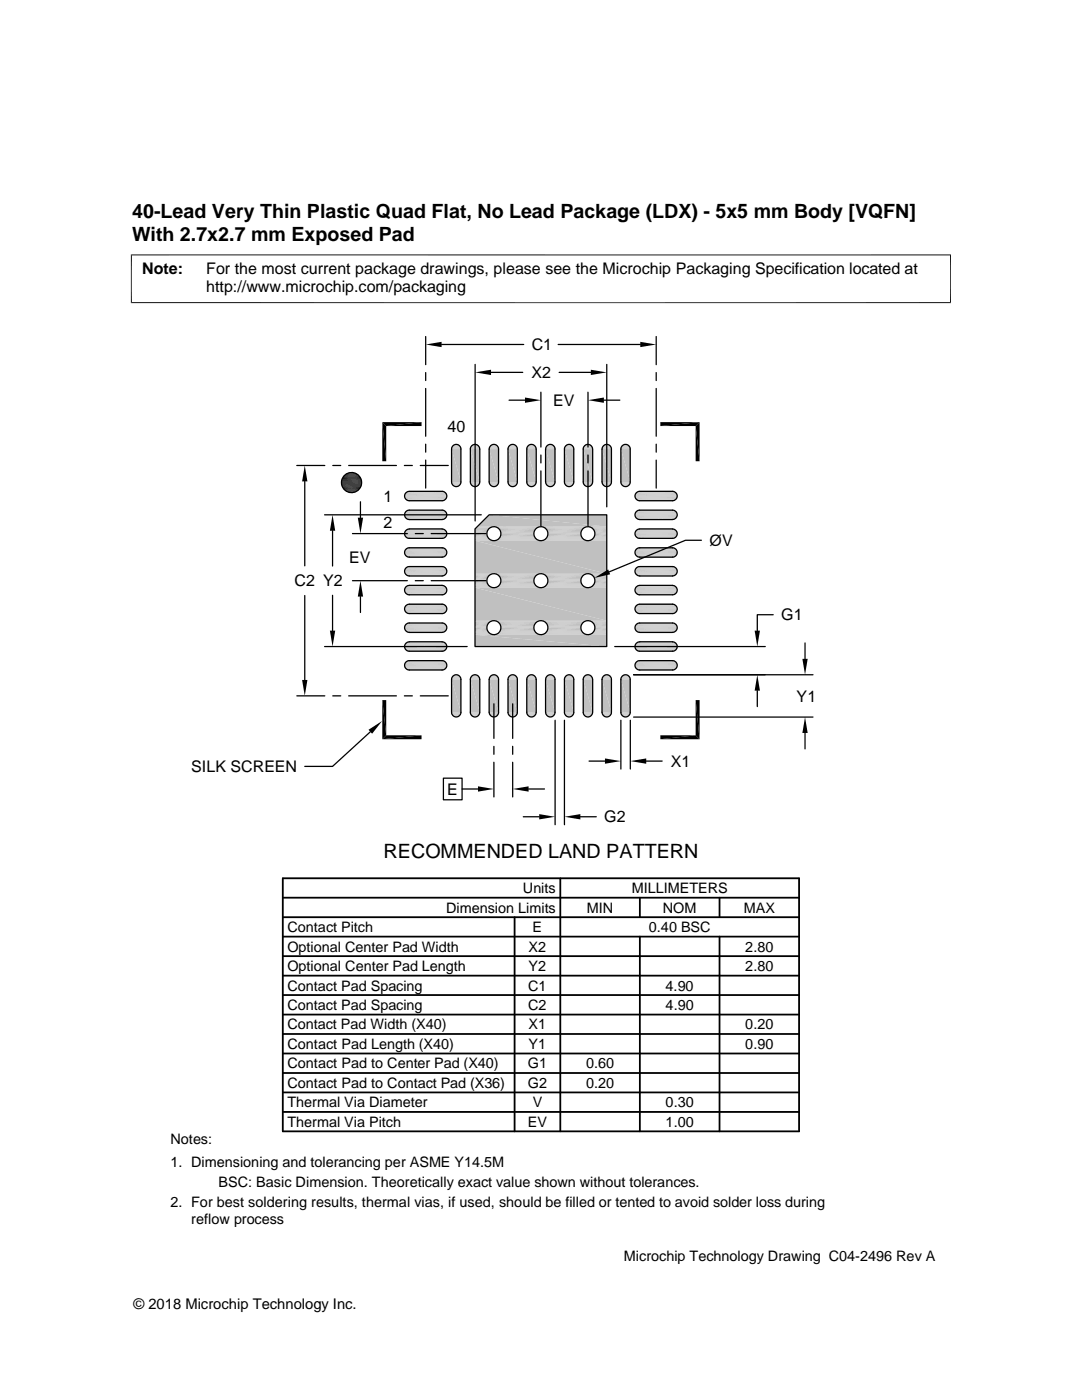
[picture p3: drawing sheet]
<svg xmlns="http://www.w3.org/2000/svg" width="216mm" height="279mm" viewBox="0 0 216 279" stroke-linecap="round" stroke-linejoin="round" font-family="sans-serif">
<defs><g id="words">
<g font-size="3.9">
<text x="26.4" y="43.5">40-Lead Very Thin Plastic Quad Flat, No Lead Package (LDX) - 5x5 mm Body [VQFN]</text>
<text x="26.4" y="48">With 2.7x2.7 mm Exposed Pad</text>
<text x="76.5" y="171.1">RECOMMENDED LAND PATTERN</text>
</g>
<g font-size="3.2">
<text x="28.4" y="54.6">Note:</text>
<text x="41.1" y="58.3">http://www.microchip.com/packaging</text>
<text x="41.1" y="54.6">For the most current package drawings, please see the Microchip Packaging Specification located at</text>
<text x="106.1" y="69.9">C1</text>
<text x="106.1" y="75.5">X2</text>
<text x="110.4" y="81">EV</text>
<text x="89.3" y="86.2">40</text>
<text x="76.5" y="100.1">1</text>
<text x="76.5" y="105.3">2</text>
<text x="69.7" y="112.3">EV</text>
<text x="141.6" y="108.9">ØV</text>
<text x="58.8" y="117">C2 Y2</text>
<text x="155.9" y="123.8">G1</text>
<text x="159" y="140">Y1</text>
<text x="38.2" y="154.1">SILK SCREEN</text>
<text x="133.9" y="153">X1</text>
<text x="89.2" y="158.6">E</text>
<text x="120.6" y="164.1">G2</text>
</g>
<g font-size="2.9">
<text x="104.3" y="178.2">Units</text>
<text x="126" y="178.2">MILLIMETERS</text>
<text x="89" y="182.1">Dimension Limits</text>
<text x="117.1" y="182.1">MIN</text>
<text x="132.3" y="182.1">NOM</text>
<text x="148.4" y="182.1">MAX</text>
<text x="57.3" y="189.9">Optional Center Pad Width</text>
<text x="57.3" y="186">Contact Pitch</text>
<text x="105.5" y="189.9">X2</text>
<text x="106.3" y="186">E</text>
<text x="129.5" y="186">0.40 BSC</text>
<text x="148.7" y="189.9">2.80</text>
<text x="57.3" y="193.8">Optional Center Pad Length</text>
<text x="57.3" y="197.7">Contact Pad Spacing</text>
<text x="105.4" y="197.7">C1</text>
<text x="105.5" y="193.8">Y2</text>
<text x="132.8" y="197.7">4.90</text>
<text x="148.7" y="193.8">2.80</text>
<text x="57.3" y="201.6">Contact Pad Spacing</text>
<text x="105.4" y="201.6">C2</text>
<text x="132.8" y="201.6">4.90</text>
<text x="57.3" y="209.3">Contact Pad Length (X40)</text>
<text x="57.3" y="205.4">Contact Pad Width (X40)</text>
<text x="105.5" y="209.3">Y1</text>
<text x="105.5" y="205.4">X1</text>
<text x="148.7" y="209.3">0.90</text>
<text x="148.7" y="205.4">0.20</text>
<text x="57.3" y="213.2">Contact Pad to Center Pad (X40)</text>
<text x="105.3" y="213.2">G1</text>
<text x="116.9" y="213.2">0.60</text>
<text x="57.3" y="221">Thermal Via Diameter</text>
<text x="57.3" y="217.1">Contact Pad to Contact Pad (X36)</text>
<text x="105.3" y="217.1">G2</text>
<text x="106.3" y="221">V</text>
<text x="116.9" y="217.1">0.20</text>
<text x="132.8" y="221">0.30</text>
<text x="57.3" y="224.9">Thermal Via Pitch</text>
<text x="105.3" y="224.9">EV</text>
<text x="132.8" y="224.9">1.00</text>
<text x="34" y="228.3">Notes:</text>
<text x="34" y="232.9">1. Dimensioning and tolerancing per ASME Y14.5M</text>
<text x="43.6" y="236.9">BSC: Basic Dimension. Theoretically exact value shown without tolerances.</text>
<text x="34" y="241">2. For best soldering results, thermal vias, if used, should be filled or tented to avoid solder loss during</text>
<text x="38.1" y="244.3">reflow process</text>
<text x="124.5" y="251.7">Microchip Technology Drawing C04-2496 Rev A</text>
<text x="26.6" y="261.3">© 2018 Microchip Technology Inc.</text>
</g>
</g></defs>
<g fill="#c0c0c0">
<path d="M124.6 88.7h.5z"/>
<path d="M124.7 88.7h.4z"/>
<path d="M120.8 88.7h.5z"/>
<path d="M121 88.7h.3z"/>
<path d="M117.1 88.7h.5z"/>
<path d="M117.2 88.7h.4z"/>
<path d="M113.3 88.7h.5z"/>
<path d="M113.5 88.7h.3z"/>
<path d="M109.6 88.7h.5z"/>
<path d="M109.7 88.7h.4z"/>
<path d="M105.8 88.7h.5z"/>
<path d="M106 88.7h.3z"/>
<path d="M102 88.7h.6z"/>
<path d="M102.2 88.7h.4z"/>
<path d="M98.3 88.7h.5z"/>
<path d="M98.5 88.7h.3z"/>
<path d="M94.5 88.7h.5z"/>
<path d="M94.7 88.7h.3z"/>
<path d="M90.8 88.7h.5z"/>
<path d="M91 88.7h.3z"/>
<path d="M124.4 88.8h.8z"/>
<path d="M124.6 88.7l.6 .1z"/>
<path d="M120.7 88.8h.8z"/>
<path d="M120.8 88.7l.7 .1z"/>
<path d="M116.9 88.8h.8z"/>
<path d="M117.1 88.7l.6 .1z"/>
<path d="M113.1 88.8h.9z"/>
<path d="M113.3 88.7l.7 .1z"/>
<path d="M109.4 88.8h.8z"/>
<path d="M109.6 88.7l.6 .1z"/>
<path d="M105.6 88.8h.9z"/>
<path d="M105.8 88.7l.7 .1z"/>
<path d="M101.9 88.8h.8z"/>
<path d="M102 88.7l.7 .1z"/>
<path d="M98.1 88.8h.9z"/>
<path d="M98.3 88.7l.7 .1z"/>
<path d="M94.4 88.8h.8z"/>
<path d="M94.5 88.7l.7 .1z"/>
<path d="M90.6 88.8h.9z"/>
<path d="M90.8 88.7l.7 .1z"/>
<path d="M124.2 88.9h1.2z"/>
<path d="M124.4 88.8l1 .1z"/>
<path d="M120.5 88.9h1.1z"/>
<path d="M120.6 88.8l1 .1z"/>
<path d="M116.8 88.9h1.1z"/>
<path d="M116.9 88.8l1 .1z"/>
<path d="M113 88.9h1.1z"/>
<path d="M113.1 88.8l1 .1z"/>
<path d="M109.2 88.9h1.2z"/>
<path d="M109.4 88.8l1 .1z"/>
<path d="M105.5 88.9h1.1z"/>
<path d="M105.6 88.8l1 .1z"/>
<path d="M101.7 88.9h1.2z"/>
<path d="M101.9 88.8l1 .1z"/>
<path d="M98 88.9h1.1z"/>
<path d="M98.1 88.8l1 .1z"/>
<path d="M94.2 88.9h1.2z"/>
<path d="M94.4 88.8l1 .1z"/>
<path d="M90.5 88.9h1.1z"/>
<path d="M90.6 88.8l1 .1z"/>
<path d="M124.2 88.9l1.3 .1h-1.4z"/>
<path d="M124.2 88.9h1.2l.1 .1z"/>
<path d="M120.5 88.9l1.3 .1h-1.4z"/>
<path d="M120.5 88.9h1.1l.2 .1z"/>
<path d="M116.8 88.9l1.2 .1h-1.4z"/>
<path d="M116.8 88.9h1.1l.1 .1z"/>
<path d="M113 88.9l1.3 .1h-1.4z"/>
<path d="M113 88.9h1.1l.2 .1z"/>
<path d="M109.2 88.9l1.3 .1h-1.4z"/>
<path d="M109.2 88.9h1.2l.1 .1z"/>
<path d="M105.5 88.9l1.2 .1h-1.3z"/>
<path d="M105.5 88.9h1.1l.1 .1z"/>
<path d="M101.7 88.9l1.3 .1h-1.4z"/>
<path d="M101.7 88.9h1.2l.1 .1z"/>
<path d="M98 88.9l1.2 .1h-1.3z"/>
<path d="M98 88.9h1.1l.1 .1z"/>
<path d="M94.2 88.9l1.3 .1h-1.4z"/>
<path d="M94.2 88.9h1.2l.1 .1z"/>
<path d="M90.5 88.9l1.2 .1h-1.4z"/>
<path d="M90.5 88.9h1.1l.1 .1z"/>
<path d="M124.1 89l1.5 .1h-1.6z"/>
<path d="M124.1 89h1.4l.1 .1z"/>
<path d="M120.4 89l1.5 .1h-1.6z"/>
<path d="M120.4 89h1.4l.1 .1z"/>
<path d="M116.6 89l1.5 .1h-1.6z"/>
<path d="M116.6 89h1.4l.1 .1z"/>
<path d="M112.9 89l1.5 .1h-1.6z"/>
<path d="M112.9 89h1.4l.1 .1z"/>
<path d="M109.1 89l1.5 .1h-1.6z"/>
<path d="M109.1 89h1.4l.1 .1z"/>
<path d="M105.4 89l1.4 .1h-1.5z"/>
<path d="M105.4 89h1.3l.1 .1z"/>
<path d="M101.6 89l1.5 .1h-1.6z"/>
<path d="M101.6 89h1.4l.1 .1z"/>
<path d="M97.9 89l1.4 .1h-1.6z"/>
<path d="M97.9 89h1.3l.1 .1z"/>
<path d="M94.1 89l1.5 .1h-1.6z"/>
<path d="M94.1 89h1.4l.1 .1z"/>
<path d="M90.3 89l1.5 .1h-1.6z"/>
<path d="M90.3 89h1.4l.1 .1z"/>
<path d="M124 89.1l1.7 .2h-1.7z"/>
<path d="M124 89.1h1.6l.1 .2z"/>
<path d="M120.3 89.1l1.6 .2h-1.7z"/>
<path d="M120.3 89.1h1.6v.2z"/>
<path d="M116.5 89.1l1.7 .2h-1.8z"/>
<path d="M116.5 89.1h1.6l.1 .2z"/>
<path d="M112.8 89.1l1.6 .2h-1.7z"/>
<path d="M112.8 89.1h1.6v.2z"/>
<path d="M109 89.1l1.7 .2h-1.8z"/>
<path d="M109 89.1h1.6l.1 .2z"/>
<path d="M105.3 89.1l1.6 .2h-1.7z"/>
<path d="M105.3 89.1h1.5l.1 .2z"/>
<path d="M101.5 89.1l1.7 .2h-1.8z"/>
<path d="M101.5 89.1h1.6l.1 .2z"/>
<path d="M97.7 89.1l1.7 .2h-1.7z"/>
<path d="M97.7 89.1h1.6l.1 .2z"/>
<path d="M94 89.1l1.7 .2h-1.8z"/>
<path d="M94 89.1h1.6l.1 .2z"/>
<path d="M90.2 89.1l1.7 .2h-1.7z"/>
<path d="M90.2 89.1h1.6l.1 .2z"/>
<path d="M124 89.3l1.8 .1h-1.9z"/>
<path d="M124 89.3h1.7l.1 .1z"/>
<path d="M120.2 89.3l1.8 .1h-1.9z"/>
<path d="M120.2 89.3h1.7l.1 .1z"/>
<path d="M116.4 89.3l1.8 .1h-1.8z"/>
<path d="M116.4 89.3h1.8v.1z"/>
<path d="M112.7 89.3l1.8 .1h-1.9z"/>
<path d="M112.7 89.3h1.7l.1 .1z"/>
<path d="M108.9 89.3l1.8 .1h-1.8z"/>
<path d="M108.9 89.3h1.8v.1z"/>
<path d="M105.2 89.3l1.8 .1h-1.9z"/>
<path d="M105.2 89.3h1.7l.1 .1z"/>
<path d="M101.4 89.3l1.8 .1h-1.8z"/>
<path d="M101.4 89.3h1.8v.1z"/>
<path d="M97.7 89.3l1.8 .1h-1.9z"/>
<path d="M97.7 89.3h1.7l.1 .1z"/>
<path d="M93.9 89.3l1.8 .1h-1.8z"/>
<path d="M93.9 89.3h1.8v.1z"/>
<path d="M90.2 89.3l1.8 .1h-1.9z"/>
<path d="M90.2 89.3h1.7l.1 .1z"/>
<path d="M123.9 89.4l1.9 .2h-1.9z"/>
<path d="M123.9 89.4h1.9v.2z"/>
<path d="M120.1 89.4l1.9 .2h-1.9z"/>
<path d="M120.1 89.4h1.9v.2z"/>
<path d="M116.4 89.4l1.9 .2h-1.9z"/>
<path d="M116.4 89.4h1.8l.1 .2z"/>
<path d="M112.6 89.4l1.9 .2h-1.9z"/>
<path d="M112.6 89.4h1.9v.2z"/>
<path d="M108.9 89.4l1.8 .2h-1.8z"/>
<path d="M108.9 89.4h1.8v.2z"/>
<path d="M105.1 89.4l1.9 .2h-1.9z"/>
<path d="M105.1 89.4h1.9v.2z"/>
<path d="M101.4 89.4l1.8 .2h-1.8z"/>
<path d="M101.4 89.4h1.8v.2z"/>
<path d="M97.6 89.4l1.9 .2h-1.9z"/>
<path d="M97.6 89.4h1.9v.2z"/>
<path d="M93.9 89.4l1.8 .2h-1.8z"/>
<path d="M93.9 89.4h1.8v.2z"/>
<path d="M90.1 89.4l1.9 .2h-1.9z"/>
<path d="M90.1 89.4h1.9v.2z"/>
<path d="M123.9 89.6l1.9 6.6h-1.9z"/>
<path d="M123.9 89.6h1.9v6.6z"/>
<path d="M120.1 89.6l1.9 6.6h-1.9z"/>
<path d="M120.1 89.6h1.9v6.6z"/>
<path d="M116.4 89.6l1.9 6.6h-1.9z"/>
<path d="M116.4 89.6h1.9v6.6z"/>
<path d="M112.6 89.6l1.9 6.6h-1.9z"/>
<path d="M112.6 89.6h1.9v6.6z"/>
<path d="M108.9 89.6l1.8 6.6h-1.8z"/>
<path d="M108.9 89.6h1.8v6.6z"/>
<path d="M105.1 89.6l1.9 6.6h-1.9z"/>
<path d="M105.1 89.6h1.9v6.6z"/>
<path d="M101.4 89.6l1.8 6.6h-1.8z"/>
<path d="M101.4 89.6h1.8v6.6z"/>
<path d="M97.6 89.6l1.9 6.6h-1.9z"/>
<path d="M97.6 89.6h1.9v6.6z"/>
<path d="M93.9 89.6l1.8 6.6h-1.8z"/>
<path d="M93.9 89.6h1.8v6.6z"/>
<path d="M90.1 89.6l1.9 6.6h-1.9z"/>
<path d="M90.1 89.6h1.9v6.6z"/>
<path d="M123.9 96.2l1.9 .2h-1.9z"/>
<path d="M123.9 96.2h1.9v.2z"/>
<path d="M120.1 96.2l1.9 .2h-1.9z"/>
<path d="M120.1 96.2h1.9v.2z"/>
<path d="M116.4 96.2l1.8 .2h-1.8z"/>
<path d="M116.4 96.2h1.9l-.1 .2z"/>
<path d="M112.6 96.2l1.9 .2h-1.9z"/>
<path d="M112.6 96.2h1.9v.2z"/>
<path d="M108.9 96.2l1.8 .2h-1.8z"/>
<path d="M108.9 96.2h1.8v.2z"/>
<path d="M105.1 96.2l1.9 .2h-1.9z"/>
<path d="M105.1 96.2h1.9v.2z"/>
<path d="M101.4 96.2l1.8 .2h-1.8z"/>
<path d="M101.4 96.2h1.8v.2z"/>
<path d="M97.6 96.2l1.9 .2h-1.9z"/>
<path d="M97.6 96.2h1.9v.2z"/>
<path d="M93.9 96.2l1.8 .2h-1.8z"/>
<path d="M93.9 96.2h1.8v.2z"/>
<path d="M90.1 96.2l1.9 .2h-1.9z"/>
<path d="M90.1 96.2h1.9v.2z"/>
<path d="M123.9 96.4l1.8 .1h-1.7z"/>
<path d="M123.9 96.4h1.9l-.1 .1z"/>
<path d="M120.1 96.4l1.8 .1h-1.7z"/>
<path d="M120.1 96.4h1.9l-.1 .1z"/>
<path d="M116.4 96.4l1.8 .1h-1.8z"/>
<path d="M116.4 96.4h1.8v.1z"/>
<path d="M112.6 96.4l1.8 .1h-1.7z"/>
<path d="M112.6 96.4h1.9l-.1 .1z"/>
<path d="M108.9 96.4l1.8 .1h-1.8z"/>
<path d="M108.9 96.4h1.8v.1z"/>
<path d="M105.1 96.4l1.8 .1h-1.7z"/>
<path d="M105.1 96.4h1.9l-.1 .1z"/>
<path d="M101.4 96.4l1.8 .1h-1.8z"/>
<path d="M101.4 96.4h1.8v.1z"/>
<path d="M97.6 96.4l1.8 .1h-1.7z"/>
<path d="M97.6 96.4h1.9l-.1 .1z"/>
<path d="M93.9 96.4l1.8 .1h-1.8z"/>
<path d="M93.9 96.4h1.8v.1z"/>
<path d="M90.1 96.4l1.8 .1h-1.7z"/>
<path d="M90.1 96.4h1.9l-.1 .1z"/>
<path d="M124 96.5l1.6 .2h-1.6z"/>
<path d="M124 96.5h1.7l-.1 .2z"/>
<path d="M120.2 96.5l1.7 .2h-1.6z"/>
<path d="M120.2 96.5h1.7v.2z"/>
<path d="M116.4 96.5l1.7 .2h-1.6z"/>
<path d="M116.4 96.5h1.8l-.1 .2z"/>
<path d="M112.7 96.5l1.7 .2h-1.6z"/>
<path d="M112.7 96.5h1.7v.2z"/>
<path d="M108.9 96.5l1.7 .2h-1.6z"/>
<path d="M108.9 96.5h1.8l-.1 .2z"/>
<path d="M105.2 96.5l1.6 .2h-1.5z"/>
<path d="M105.2 96.5h1.7l-.1 .2z"/>
<path d="M101.4 96.5l1.7 .2h-1.6z"/>
<path d="M101.4 96.5h1.8l-.1 .2z"/>
<path d="M97.7 96.5l1.6 .2h-1.6z"/>
<path d="M97.7 96.5h1.7l-.1 .2z"/>
<path d="M93.9 96.5l1.7 .2h-1.6z"/>
<path d="M93.9 96.5h1.8l-.1 .2z"/>
<path d="M90.2 96.5l1.6 .2h-1.6z"/>
<path d="M90.2 96.5h1.7l-.1 .2z"/>
<path d="M124 96.7l1.5 .1h-1.4z"/>
<path d="M124 96.7h1.6l-.1 .1z"/>
<path d="M120.3 96.7l1.5 .1h-1.4z"/>
<path d="M120.3 96.7h1.6l-.1 .1z"/>
<path d="M116.5 96.7l1.5 .1h-1.4z"/>
<path d="M116.5 96.7h1.6l-.1 .1z"/>
<path d="M112.8 96.7l1.5 .1h-1.4z"/>
<path d="M112.8 96.7h1.6l-.1 .1z"/>
<path d="M109 96.7l1.5 .1h-1.4z"/>
<path d="M109 96.7h1.6l-.1 .1z"/>
<path d="M105.3 96.7l1.4 .1h-1.3z"/>
<path d="M105.3 96.7h1.5l-.1 .1z"/>
<path d="M101.5 96.7l1.5 .1h-1.4z"/>
<path d="M101.5 96.7h1.6l-.1 .1z"/>
<path d="M97.7 96.7l1.5 .1h-1.3z"/>
<path d="M97.7 96.7h1.6l-.1 .1z"/>
<path d="M94 96.7l1.5 .1h-1.4z"/>
<path d="M94 96.7h1.6l-.1 .1z"/>
<path d="M90.2 96.7l1.5 .1h-1.4z"/>
<path d="M90.2 96.7h1.6l-.1 .1z"/>
<path d="M124.1 96.8l1.3 .1z"/>
<path d="M124.1 96.8h1.4l-.1 .1z"/>
<path d="M120.4 96.8l1.2 .1z"/>
<path d="M120.4 96.8h1.4l-.2 .1z"/>
<path d="M116.6 96.8l1.3 .1z"/>
<path d="M116.6 96.8h1.4l-.1 .1z"/>
<path d="M112.9 96.8l1.2 .1z"/>
<path d="M112.9 96.8h1.4l-.2 .1z"/>
<path d="M109.1 96.8l1.3 .1z"/>
<path d="M109.1 96.8h1.4l-.1 .1z"/>
<path d="M105.4 96.8l1.2 .1z"/>
<path d="M105.4 96.8h1.3l-.1 .1z"/>
<path d="M101.6 96.8l1.3 .1z"/>
<path d="M101.6 96.8h1.4l-.1 .1z"/>
<path d="M97.9 96.8l1.2 .1z"/>
<path d="M97.9 96.8h1.3l-.1 .1z"/>
<path d="M94.1 96.8l1.3 .1z"/>
<path d="M94.1 96.8h1.4l-.1 .1z"/>
<path d="M90.3 96.8l1.3 .1z"/>
<path d="M90.3 96.8h1.4l-.1 .1z"/>
<path d="M124.2 96.9l1 .1z"/>
<path d="M124.2 96.9h1.2l-.2 .1z"/>
<path d="M120.5 96.9l1 .1z"/>
<path d="M120.5 96.9h1.1l-.1 .1z"/>
<path d="M116.8 96.9l.9 .1z"/>
<path d="M116.8 96.9h1.1l-.2 .1z"/>
<path d="M113 96.9l1 .1z"/>
<path d="M113 96.9h1.1l-.1 .1z"/>
<path d="M109.2 96.9l1 .1z"/>
<path d="M109.2 96.9h1.2l-.2 .1z"/>
<path d="M105.5 96.9l1 .1z"/>
<path d="M105.5 96.9h1.1l-.1 .1z"/>
<path d="M101.7 96.9l1 .1z"/>
<path d="M101.7 96.9h1.2l-.2 .1z"/>
<path d="M98 96.9l1 .1z"/>
<path d="M98 96.9h1.1l-.1 .1z"/>
<path d="M94.2 96.9l1 .1z"/>
<path d="M94.2 96.9h1.2l-.2 .1z"/>
<path d="M90.5 96.9l1 .1z"/>
<path d="M90.5 96.9h1.1l-.1 .1z"/>
<path d="M124.4 97l.7 .1z"/>
<path d="M124.4 97h.8z"/>
<path d="M120.6 97l.7 .1z"/>
<path d="M120.6 97h.9z"/>
<path d="M116.9 97l.7 .1z"/>
<path d="M116.9 97h.8z"/>
<path d="M113.1 97l.7 .1z"/>
<path d="M113.1 97h.9z"/>
<path d="M109.4 97l.7 .1z"/>
<path d="M109.4 97h.8z"/>
<path d="M105.6 97l.7 .1z"/>
<path d="M105.6 97h.9z"/>
<path d="M101.9 97l.7 .1z"/>
<path d="M101.9 97h.8z"/>
<path d="M98.1 97l.7 .1z"/>
<path d="M98.1 97h.9z"/>
<path d="M94.4 97l.6 .1z"/>
<path d="M94.4 97h.8z"/>
<path d="M90.6 97l.7 .1z"/>
<path d="M90.6 97h.9z"/>
<path d="M124.6 97.1h.3z"/>
<path d="M124.6 97.1h.5z"/>
<path d="M120.8 97.1h.4z"/>
<path d="M120.8 97.1h.5z"/>
<path d="M117.1 97.1h.3z"/>
<path d="M117.1 97.1h.5z"/>
<path d="M113.3 97.1h.3z"/>
<path d="M113.3 97.1h.5z"/>
<path d="M109.6 97.1h.3z"/>
<path d="M109.6 97.1h.5z"/>
<path d="M105.8 97.1h.3z"/>
<path d="M105.8 97.1h.5z"/>
<path d="M102 97.1h.4z"/>
<path d="M102 97.1h.6z"/>
<path d="M98.3 97.1h.3z"/>
<path d="M98.3 97.1h.5z"/>
<path d="M94.5 97.1h.4z"/>
<path d="M94.5 97.1h.5z"/>
<path d="M90.8 97.1h.3z"/>
<path d="M90.8 97.1h.5z"/>
</g>
<g fill="none" stroke="#c0c0c0" stroke-width=".2">
<path d="M80.7 98.8h8.5M80.7 99h8.5M80.7 99.2h8.5M80.8 99.3h8.3M80.8 98.7h8.3M80.8 99.5h8.3M80.8 98.5h8.3M80.9 98.4h8.1M80.9 99.6h8.1M81 99.7h7.9M81 98.2h7.9M81.2 99.8h7.5"/>
<path d="M81.2 98.2h7.5M81.3 98.1h7.3M81.3 99.9h7.3M126.7 98.8h8.4M126.7 99h8.4M126.7 99.2h8.4M126.7 98.7h8.4M126.7 99.3h8.4M126.8 99.5h8.2M126.8 98.5h8.2M126.9 98.4h8.1M126.9 99.6h8.1"/>
<path d="M127 99.7h7.8M127 98.2h7.8M127.1 98.2h7.6M127.1 99.8h7.6M127.3 99.9h7.2M127.3 98.1h7.2M80.7 102.6h8.5M80.7 106.3h8.5M80.7 110.1h8.5M80.7 113.8h8.5M80.7 117.6h8.5M80.7 102.7h8.5"/>
<path d="M80.7 102.9h8.5M80.7 106.5h8.5M80.7 106.7h8.5M80.7 110.3h8.5M80.7 110.4h8.5M80.7 114h8.5M80.7 114.2h8.5M80.7 117.8h8.5M80.7 117.9h8.5M80.8 103.1h8.3M80.8 106.8h8.3M80.8 110.6h8.3"/>
<path d="M80.8 114.3h8.3M80.8 118.1h8.3M80.8 102.4h8.3M80.8 106.2h8.3M80.8 109.9h8.3M80.8 113.7h8.3M80.8 117.4h8.3M80.8 103.2h8.3M80.8 107h8.3M80.8 110.8h8.3M80.8 114.5h8.3M80.8 118.2h8.3"/>
<path d="M80.8 102.3h8.3M80.8 106h8.3M80.8 109.8h8.3M80.8 113.5h8.3M80.8 117.3h8.3M80.9 102.1h8.1M80.9 105.9h8.1M80.9 109.6h8.1M80.9 113.4h8.1M80.9 117.1h8.1M80.9 103.4h8.1M80.9 107.1h8.1"/>
<path d="M80.9 110.9h8.1M80.9 114.6h8.1M80.9 118.4h8.1M81 103.5h7.9M81 107.2h7.9M81 111h7.9M81 114.8h7.9M81 118.5h7.9M81 102h7.9M81 105.8h7.9M81 109.5h7.9M81 113.3h7.9"/>
<path d="M81 117h7.9M81.2 103.6h7.5M81.2 107.3h7.5M81.2 111.1h7.5M81.2 114.9h7.5M81.2 118.6h7.5M81.2 101.9h7.5M81.2 105.7h7.5M81.2 109.4h7.5M81.2 113.2h7.5M81.2 116.9h7.5M81.3 101.9h7.3"/>
<path d="M81.3 105.6h7.3M81.3 109.4h7.3M81.3 113.1h7.3M81.3 116.9h7.3M81.3 103.7h7.3M81.3 107.4h7.3M81.3 111.2h7.3M81.3 114.9h7.3M81.3 118.7h7.3M81.5 101.8h6.9M81.5 105.6h6.9M81.5 113.1h6.9"/>
<path d="M81.5 116.8h6.9M81.5 103.7h6.9M81.5 107.4h6.9M81.5 111.2h6.9M126.7 102.6h8.4M126.7 106.3h8.4M126.7 110.1h8.4M126.7 113.8h8.4M126.7 117.6h8.4M126.7 102.7h8.4M126.7 102.9h8.4M126.7 106.5h8.4"/>
<path d="M126.7 106.7h8.4M126.7 110.3h8.4M126.7 110.4h8.4M126.7 114h8.4M126.7 114.2h8.4M126.7 117.8h8.4M126.7 117.9h8.4M126.7 102.4h8.4M126.7 106.2h8.4M126.7 109.9h8.4M126.7 113.7h8.4M126.7 117.4h8.4"/>
<path d="M126.7 103.1h8.4M126.7 106.8h8.4M126.7 110.6h8.4M126.7 114.3h8.4M126.7 118.1h8.4M126.8 103.2h8.2M126.8 107h8.2M126.8 110.8h8.2M126.8 114.5h8.2M126.8 118.2h8.2M126.8 102.3h8.2M126.8 106h8.2"/>
<path d="M126.8 109.8h8.2M126.8 113.5h8.2M126.8 117.3h8.2M126.9 102.1h8.1M126.9 105.9h8.1M126.9 109.6h8.1M126.9 113.4h8.1M126.9 117.1h8.1M126.9 103.4h8.1M126.9 107.1h8.1M126.9 110.9h8.1M126.9 114.6h8.1"/>
<path d="M126.9 118.4h8.1M127 103.5h7.8M127 107.2h7.8M127 111h7.8M127 114.8h7.8M127 118.5h7.8M127 102h7.8M127 105.8h7.8M127 109.5h7.8M127 113.3h7.8M127 117h7.8M127.1 101.9h7.6"/>
<path d="M127.1 105.7h7.6M127.1 109.4h7.6M127.1 113.2h7.6M127.1 116.9h7.6M127.1 103.6h7.6M127.1 107.3h7.6M127.1 111.1h7.6M127.1 114.9h7.6M127.1 118.6h7.6M127.3 103.7h7.2M127.3 107.4h7.2M127.3 111.2h7.2"/>
<path d="M127.3 114.9h7.2M127.3 118.7h7.2M127.3 101.9h7.2M127.3 105.6h7.2M127.3 109.4h7.2M127.3 113.1h7.2M127.3 116.9h7.2M127.5 101.8h6.9M127.5 105.6h6.9M127.5 113.1h6.9M127.5 116.8h6.9M127.5 103.7h6.9"/>
<path d="M127.5 107.4h6.9M127.5 111.2h6.9M80.7 121.3h8.5M80.7 125.1h8.5M80.7 128.9h8.5M80.7 132.6h8.5M80.7 121.5h8.5M80.7 121.7h8.5M80.7 125.3h8.5M80.7 125.4h8.5M80.7 129h8.5M80.7 129.2h8.5"/>
<path d="M80.7 132.8h8.5M80.7 132.9h8.5M80.8 121.9h8.3M80.8 125.6h8.3M80.8 129.4h8.3M80.8 133.1h8.3M80.8 121.2h8.3M80.8 124.9h8.3M80.8 128.7h8.3M80.8 132.4h8.3M80.8 122h8.3M80.8 125.8h8.3"/>
<path d="M80.8 129.5h8.3M80.8 133.3h8.3M80.8 121h8.3M80.8 124.8h8.3M80.8 128.5h8.3M80.8 132.3h8.3M80.9 120.9h8.1M80.9 124.7h8.1M80.9 128.4h8.1M80.9 132.1h8.1M80.9 122.2h8.1M80.9 125.9h8.1"/>
<path d="M80.9 129.6h8.1M80.9 133.4h8.1M81 122.3h7.9M81 126h7.9M81 129.8h7.9M81 133.5h7.9M81 120.8h7.9M81 124.5h7.9M81 128.3h7.9M81 132h7.9M81.2 122.4h7.5M81.2 126.1h7.5"/>
<path d="M81.2 129.9h7.5M81.2 133.6h7.5M81.2 120.7h7.5M81.2 124.4h7.5M81.2 128.2h7.5M81.2 131.9h7.5M81.3 120.6h7.3M81.3 124.4h7.3M81.3 128.1h7.3M81.3 131.9h7.3M81.3 122.4h7.3M81.3 126.2h7.3"/>
<path d="M81.3 129.9h7.3M81.3 133.7h7.3M81.5 120.6h6.9M81.5 131.8h6.9M81.5 122.4h6.9M81.5 126.2h6.9M81.5 130h6.9M126.7 121.3h8.4M126.7 125.1h8.4M126.7 128.9h8.4M126.7 132.6h8.4M126.7 121.5h8.4"/>
<path d="M126.7 121.7h8.4M126.7 125.3h8.4M126.7 125.4h8.4M126.7 129h8.4M126.7 129.2h8.4M126.7 132.8h8.4M126.7 132.9h8.4M126.7 121.2h8.4M126.7 124.9h8.4M126.7 128.7h8.4M126.7 132.4h8.4M126.7 121.9h8.4"/>
<path d="M126.7 125.6h8.4M126.7 129.4h8.4M126.7 133.1h8.4M126.8 122h8.2M126.8 125.8h8.2M126.8 129.5h8.2M126.8 133.3h8.2M126.8 121h8.2M126.8 124.8h8.2M126.8 128.5h8.2M126.8 132.3h8.2M126.9 120.9h8.1"/>
<path d="M126.9 124.7h8.1M126.9 128.4h8.1M126.9 132.1h8.1M126.9 122.2h8.1M126.9 125.9h8.1M126.9 129.6h8.1M126.9 133.4h8.1M127 122.3h7.8M127 126h7.8M127 129.8h7.8M127 133.5h7.8M127 120.8h7.8"/>
<path d="M127 124.5h7.8M127 128.3h7.8M127 132h7.8M127.1 120.7h7.6M127.1 124.4h7.6M127.1 128.2h7.6M127.1 131.9h7.6M127.1 122.4h7.6M127.1 126.1h7.6M127.1 129.9h7.6M127.1 133.6h7.6M127.3 122.4h7.2"/>
<path d="M127.3 126.2h7.2M127.3 129.9h7.2M127.3 133.7h7.2M127.3 120.6h7.2M127.3 124.4h7.2M127.3 128.1h7.2M127.3 131.9h7.2M127.5 120.6h6.9M127.5 131.8h6.9M127.5 122.4h6.9M127.5 126.2h6.9M127.5 130h6.9"/>
</g>
<g fill="#c0c0c0">
<path d="M124.6 134.7h.5z"/>
<path d="M124.7 134.7h.4z"/>
<path d="M120.8 134.7h.5z"/>
<path d="M121 134.7h.3z"/>
<path d="M117.1 134.7h.5z"/>
<path d="M117.2 134.7h.4z"/>
<path d="M113.3 134.7h.5z"/>
<path d="M113.5 134.7h.3z"/>
<path d="M109.6 134.7h.5z"/>
<path d="M109.7 134.7h.4z"/>
<path d="M105.8 134.7h.5z"/>
<path d="M106 134.7h.3z"/>
<path d="M102 134.7h.6z"/>
<path d="M102.2 134.7h.4z"/>
<path d="M98.3 134.7h.5z"/>
<path d="M98.5 134.7h.3z"/>
<path d="M94.5 134.7h.5z"/>
<path d="M94.7 134.7h.3z"/>
<path d="M90.8 134.7h.5z"/>
<path d="M91 134.7h.3z"/>
<path d="M124.4 134.7h.8z"/>
<path d="M124.6 134.7h.6z"/>
<path d="M120.7 134.7h.8z"/>
<path d="M120.8 134.7h.7z"/>
<path d="M116.9 134.7h.8z"/>
<path d="M117.1 134.7h.6z"/>
<path d="M113.1 134.7h.9z"/>
<path d="M113.3 134.7h.7z"/>
<path d="M109.4 134.7h.8z"/>
<path d="M109.6 134.7h.6z"/>
<path d="M105.6 134.7h.9z"/>
<path d="M105.8 134.7h.7z"/>
<path d="M101.9 134.7h.8z"/>
<path d="M102 134.7h.7z"/>
<path d="M98.1 134.7h.9z"/>
<path d="M98.3 134.7h.7z"/>
<path d="M94.4 134.7h.8z"/>
<path d="M94.5 134.7h.7z"/>
<path d="M90.6 134.7h.9z"/>
<path d="M90.8 134.7h.7z"/>
<path d="M124.2 134.9l.2-.2 1 .2z"/>
<path d="M124.4 134.7l1 .2z"/>
<path d="M120.5 134.9l.1-.2 1 .2z"/>
<path d="M120.6 134.7l1 .2z"/>
<path d="M116.8 134.9l.1-.2 1 .2z"/>
<path d="M116.9 134.7l1 .2z"/>
<path d="M113 134.9l.1-.2 1 .2z"/>
<path d="M113.1 134.7l1 .2z"/>
<path d="M109.2 134.9l.2-.2 1 .2z"/>
<path d="M109.4 134.7l1 .2z"/>
<path d="M105.5 134.9l.1-.2 1 .2z"/>
<path d="M105.6 134.7l1 .2z"/>
<path d="M101.7 134.9l.2-.2 1 .2z"/>
<path d="M101.9 134.7l1 .2z"/>
<path d="M98 134.9l.1-.2 1 .2z"/>
<path d="M98.1 134.7l1 .2z"/>
<path d="M94.2 134.9l.2-.2 1 .2z"/>
<path d="M94.4 134.7l1 .2z"/>
<path d="M90.5 134.9l.1-.2 1 .2z"/>
<path d="M90.6 134.7l1 .2z"/>
<path d="M124.1 135l.1-.1 1.3 .1z"/>
<path d="M124.2 134.9l1.3 .1z"/>
<path d="M120.4 135l.1-.1 1.3 .1z"/>
<path d="M120.5 134.9l1.3 .1z"/>
<path d="M116.6 135l.2-.1 1.2 .1z"/>
<path d="M116.8 134.9l1.2 .1z"/>
<path d="M112.9 135l.1-.1 1.3 .1z"/>
<path d="M113 134.9l1.3 .1z"/>
<path d="M109.1 135l.1-.1 1.3 .1z"/>
<path d="M109.2 134.9l1.3 .1z"/>
<path d="M105.4 135l.1-.1 1.2 .1z"/>
<path d="M105.5 134.9l1.2 .1z"/>
<path d="M101.6 135l.1-.1 1.3 .1z"/>
<path d="M101.7 134.9l1.3 .1z"/>
<path d="M97.9 135l.1-.1 1.2 .1z"/>
<path d="M98 134.9l1.2 .1z"/>
<path d="M94.1 135l.1-.1 1.3 .1z"/>
<path d="M94.2 134.9l1.3 .1z"/>
<path d="M90.3 135l.2-.1 1.2 .1z"/>
<path d="M90.5 134.9l1.2 .1z"/>
<path d="M124.1 135l1.5 .1h-1.6z"/>
<path d="M124.1 135h1.4l.1 .1z"/>
<path d="M120.4 135l1.5 .1h-1.6z"/>
<path d="M120.4 135h1.4l.1 .1z"/>
<path d="M116.6 135l1.5 .1h-1.6z"/>
<path d="M116.6 135h1.4l.1 .1z"/>
<path d="M112.9 135l1.5 .1h-1.6z"/>
<path d="M112.9 135h1.4l.1 .1z"/>
<path d="M109.1 135l1.5 .1h-1.6z"/>
<path d="M109.1 135h1.4l.1 .1z"/>
<path d="M105.4 135l1.4 .1h-1.5z"/>
<path d="M105.4 135h1.3l.1 .1z"/>
<path d="M101.6 135l1.5 .1h-1.6z"/>
<path d="M101.6 135h1.4l.1 .1z"/>
<path d="M97.9 135l1.4 .1h-1.6z"/>
<path d="M97.9 135h1.3l.1 .1z"/>
<path d="M94.1 135l1.5 .1h-1.6z"/>
<path d="M94.1 135h1.4l.1 .1z"/>
<path d="M90.3 135l1.5 .1h-1.6z"/>
<path d="M90.3 135h1.4l.1 .1z"/>
<path d="M124 135.1l1.7 .2h-1.7z"/>
<path d="M124 135.1h1.6l.1 .2z"/>
<path d="M120.3 135.1l1.6 .2h-1.7z"/>
<path d="M120.3 135.1h1.6v.2z"/>
<path d="M116.5 135.1l1.7 .2h-1.8z"/>
<path d="M116.5 135.1h1.6l.1 .2z"/>
<path d="M112.8 135.1l1.6 .2h-1.7z"/>
<path d="M112.8 135.1h1.6v.2z"/>
<path d="M109 135.1l1.7 .2h-1.8z"/>
<path d="M109 135.1h1.6l.1 .2z"/>
<path d="M105.3 135.1l1.6 .2h-1.7z"/>
<path d="M105.3 135.1h1.5l.1 .2z"/>
<path d="M101.5 135.1l1.7 .2h-1.8z"/>
<path d="M101.5 135.1h1.6l.1 .2z"/>
<path d="M97.7 135.1l1.7 .2h-1.7z"/>
<path d="M97.7 135.1h1.6l.1 .2z"/>
<path d="M94 135.1l1.7 .2h-1.8z"/>
<path d="M94 135.1h1.6l.1 .2z"/>
<path d="M90.2 135.1l1.7 .2h-1.7z"/>
<path d="M90.2 135.1h1.6l.1 .2z"/>
<path d="M124 135.3l1.8 .1h-1.9z"/>
<path d="M124 135.3h1.7l.1 .1z"/>
<path d="M120.2 135.3l1.8 .1h-1.9z"/>
<path d="M120.2 135.3h1.7l.1 .1z"/>
<path d="M116.4 135.3l1.8 .1h-1.8z"/>
<path d="M116.4 135.3h1.8v.1z"/>
<path d="M112.7 135.3l1.8 .1h-1.9z"/>
<path d="M112.7 135.3h1.7l.1 .1z"/>
<path d="M108.9 135.3l1.8 .1h-1.8z"/>
<path d="M108.9 135.3h1.8v.1z"/>
<path d="M105.2 135.3l1.8 .1h-1.9z"/>
<path d="M105.2 135.3h1.7l.1 .1z"/>
<path d="M101.4 135.3l1.8 .1h-1.8z"/>
<path d="M101.4 135.3h1.8v.1z"/>
<path d="M97.7 135.3l1.8 .1h-1.9z"/>
<path d="M97.7 135.3h1.7l.1 .1z"/>
<path d="M93.9 135.3l1.8 .1h-1.8z"/>
<path d="M93.9 135.3h1.8v.1z"/>
<path d="M90.2 135.3l1.8 .1h-1.9z"/>
<path d="M90.2 135.3h1.7l.1 .1z"/>
<path d="M123.9 135.4l1.9 .2h-1.9z"/>
<path d="M123.9 135.4h1.9v.2z"/>
<path d="M120.1 135.4l1.9 .2h-1.9z"/>
<path d="M120.1 135.4h1.9v.2z"/>
<path d="M116.4 135.4l1.9 .2h-1.9z"/>
<path d="M116.4 135.4h1.8l.1 .2z"/>
<path d="M112.6 135.4l1.9 .2h-1.9z"/>
<path d="M112.6 135.4h1.9v.2z"/>
<path d="M108.9 135.4l1.8 .2h-1.8z"/>
<path d="M108.9 135.4h1.8v.2z"/>
<path d="M105.1 135.4l1.9 .2h-1.9z"/>
<path d="M105.1 135.4h1.9v.2z"/>
<path d="M101.4 135.4l1.8 .2h-1.8z"/>
<path d="M101.4 135.4h1.8v.2z"/>
<path d="M97.6 135.4l1.9 .2h-1.9z"/>
<path d="M97.6 135.4h1.9v.2z"/>
<path d="M93.9 135.4l1.8 .2h-1.8z"/>
<path d="M93.9 135.4h1.8v.2z"/>
<path d="M90.1 135.4l1.9 .2h-1.9z"/>
<path d="M90.1 135.4h1.9v.2z"/>
<path d="M123.9 135.6l1.9 6.6h-1.9z"/>
<path d="M123.9 135.6h1.9v6.6z"/>
<path d="M120.1 135.6l1.9 6.6h-1.9z"/>
<path d="M120.1 135.6h1.9v6.6z"/>
<path d="M116.4 135.6l1.9 6.6h-1.9z"/>
<path d="M116.4 135.6h1.9v6.6z"/>
<path d="M112.6 135.6l1.9 6.6h-1.9z"/>
<path d="M112.6 135.6h1.9v6.6z"/>
<path d="M108.9 135.6l1.8 6.6h-1.8z"/>
<path d="M108.9 135.6h1.8v6.6z"/>
<path d="M105.1 135.6l1.9 6.6h-1.9z"/>
<path d="M105.1 135.6h1.9v6.6z"/>
<path d="M101.4 135.6l1.8 6.6h-1.8z"/>
<path d="M101.4 135.6h1.8v6.6z"/>
<path d="M97.6 135.6l1.9 6.6h-1.9z"/>
<path d="M97.6 135.6h1.9v6.6z"/>
<path d="M93.9 135.6l1.8 6.6h-1.8z"/>
<path d="M93.9 135.6h1.8v6.6z"/>
<path d="M90.1 135.6l1.9 6.6h-1.9z"/>
<path d="M90.1 135.6h1.9v6.6z"/>
<path d="M123.9 142.2l1.9 .1h-1.9z"/>
<path d="M123.9 142.2h1.9v.1z"/>
<path d="M120.1 142.2l1.9 .1h-1.9z"/>
<path d="M120.1 142.2h1.9v.1z"/>
<path d="M116.4 142.2l1.8 .1h-1.8z"/>
<path d="M116.4 142.2h1.9l-.1 .1z"/>
<path d="M112.6 142.2l1.9 .1h-1.9z"/>
<path d="M112.6 142.2h1.9v.1z"/>
<path d="M108.9 142.2l1.8 .1h-1.8z"/>
<path d="M108.9 142.2h1.8v.1z"/>
<path d="M105.1 142.2l1.9 .1h-1.9z"/>
<path d="M105.1 142.2h1.9v.1z"/>
<path d="M101.4 142.2l1.8 .1h-1.8z"/>
<path d="M101.4 142.2h1.8v.1z"/>
<path d="M97.6 142.2l1.9 .1h-1.9z"/>
<path d="M97.6 142.2h1.9v.1z"/>
<path d="M93.9 142.2l1.8 .1h-1.8z"/>
<path d="M93.9 142.2h1.8v.1z"/>
<path d="M90.1 142.2l1.9 .1h-1.9z"/>
<path d="M90.1 142.2h1.9v.1z"/>
<path d="M123.9 142.3l1.8 .2h-1.7z"/>
<path d="M123.9 142.3h1.9l-.1 .2z"/>
<path d="M120.1 142.3l1.8 .2h-1.7z"/>
<path d="M120.1 142.3h1.9l-.1 .2z"/>
<path d="M116.4 142.3l1.8 .2h-1.8z"/>
<path d="M116.4 142.3h1.8v.2z"/>
<path d="M112.6 142.3l1.8 .2h-1.7z"/>
<path d="M112.6 142.3h1.9l-.1 .2z"/>
<path d="M108.9 142.3l1.8 .2h-1.8z"/>
<path d="M108.9 142.3h1.8v.2z"/>
<path d="M105.1 142.3l1.8 .2h-1.7z"/>
<path d="M105.1 142.3h1.9l-.1 .2z"/>
<path d="M101.4 142.3l1.8 .2h-1.8z"/>
<path d="M101.4 142.3h1.8v.2z"/>
<path d="M97.6 142.3l1.8 .2h-1.7z"/>
<path d="M97.6 142.3h1.9l-.1 .2z"/>
<path d="M93.9 142.3l1.8 .2h-1.8z"/>
<path d="M93.9 142.3h1.8v.2z"/>
<path d="M90.1 142.3l1.8 .2h-1.7z"/>
<path d="M90.1 142.3h1.9l-.1 .2z"/>
<path d="M124 142.5l1.6 .2h-1.6z"/>
<path d="M124 142.5h1.7l-.1 .2z"/>
<path d="M120.2 142.5l1.7 .2h-1.6z"/>
<path d="M120.2 142.5h1.7v.2z"/>
<path d="M116.4 142.5l1.7 .2h-1.6z"/>
<path d="M116.4 142.5h1.8l-.1 .2z"/>
<path d="M112.7 142.5l1.7 .2h-1.6z"/>
<path d="M112.7 142.5h1.7v.2z"/>
<path d="M108.9 142.5l1.7 .2h-1.6z"/>
<path d="M108.9 142.5h1.8l-.1 .2z"/>
<path d="M105.2 142.5l1.6 .2h-1.5z"/>
<path d="M105.2 142.5h1.7l-.1 .2z"/>
<path d="M101.4 142.5l1.7 .2h-1.6z"/>
<path d="M101.4 142.5h1.8l-.1 .2z"/>
<path d="M97.7 142.5l1.6 .2h-1.6z"/>
<path d="M97.7 142.5h1.7l-.1 .2z"/>
<path d="M93.9 142.5l1.7 .2h-1.6z"/>
<path d="M93.9 142.5h1.8l-.1 .2z"/>
<path d="M90.2 142.5l1.6 .2h-1.6z"/>
<path d="M90.2 142.5h1.7l-.1 .2z"/>
<path d="M124 142.7l1.5 .1h-1.4z"/>
<path d="M124 142.7h1.6l-.1 .1z"/>
<path d="M120.3 142.7l1.5 .1h-1.4z"/>
<path d="M120.3 142.7h1.6l-.1 .1z"/>
<path d="M116.5 142.7l1.5 .1h-1.4z"/>
<path d="M116.5 142.7h1.6l-.1 .1z"/>
<path d="M112.8 142.7l1.5 .1h-1.4z"/>
<path d="M112.8 142.7h1.6l-.1 .1z"/>
<path d="M109 142.7l1.5 .1h-1.4z"/>
<path d="M109 142.7h1.6l-.1 .1z"/>
<path d="M105.3 142.7l1.4 .1h-1.3z"/>
<path d="M105.3 142.7h1.5l-.1 .1z"/>
<path d="M101.5 142.7l1.5 .1h-1.4z"/>
<path d="M101.5 142.7h1.6l-.1 .1z"/>
<path d="M97.7 142.7l1.5 .1h-1.3z"/>
<path d="M97.7 142.7h1.6l-.1 .1z"/>
<path d="M94 142.7l1.5 .1h-1.4z"/>
<path d="M94 142.7h1.6l-.1 .1z"/>
<path d="M90.2 142.7l1.5 .1h-1.4z"/>
<path d="M90.2 142.7h1.6l-.1 .1z"/>
<path d="M124.1 142.8l1.3 .1h-1.2z"/>
<path d="M124.1 142.8h1.4l-.1 .1z"/>
<path d="M120.4 142.8l1.2 .1h-1.1z"/>
<path d="M120.4 142.8h1.4l-.2 .1z"/>
<path d="M116.6 142.8l1.3 .1h-1.1z"/>
<path d="M116.6 142.8h1.4l-.1 .1z"/>
<path d="M112.9 142.8l1.2 .1h-1.1z"/>
<path d="M112.9 142.8h1.4l-.2 .1z"/>
<path d="M109.1 142.8l1.3 .1h-1.2z"/>
<path d="M109.1 142.8h1.4l-.1 .1z"/>
<path d="M105.4 142.8l1.2 .1h-1.1z"/>
<path d="M105.4 142.8h1.3l-.1 .1z"/>
<path d="M101.6 142.8l1.3 .1h-1.2z"/>
<path d="M101.6 142.8h1.4l-.1 .1z"/>
<path d="M97.9 142.8l1.2 .1h-1.1z"/>
<path d="M97.9 142.8h1.3l-.1 .1z"/>
<path d="M94.1 142.8l1.3 .1h-1.2z"/>
<path d="M94.1 142.8h1.4l-.1 .1z"/>
<path d="M90.3 142.8l1.3 .1h-1.1z"/>
<path d="M90.3 142.8h1.4l-.1 .1z"/>
<path d="M124.2 142.9l1 .1z"/>
<path d="M124.2 142.9h1.2z"/>
<path d="M120.5 142.9l1 .1z"/>
<path d="M120.5 142.9h1.1z"/>
<path d="M116.8 142.9l.9 .1z"/>
<path d="M116.8 142.9h1.1z"/>
<path d="M113 142.9l1 .1z"/>
<path d="M113 142.9h1.1z"/>
<path d="M109.2 142.9l1 .1z"/>
<path d="M109.2 142.9h1.2z"/>
<path d="M105.5 142.9l1 .1z"/>
<path d="M105.5 142.9h1.1z"/>
<path d="M101.7 142.9l1 .1z"/>
<path d="M101.7 142.9h1.2z"/>
<path d="M98 142.9l1 .1z"/>
<path d="M98 142.9h1.1z"/>
<path d="M94.2 142.9l1 .1z"/>
<path d="M94.2 142.9h1.2z"/>
<path d="M90.5 142.9l1 .1z"/>
<path d="M90.5 142.9h1.1z"/>
<path d="M124.4 143l.7 .1z"/>
<path d="M124.4 143h.8z"/>
<path d="M120.6 143l.7 .1z"/>
<path d="M120.6 143h.9z"/>
<path d="M116.9 143l.7 .1z"/>
<path d="M116.9 143h.8z"/>
<path d="M113.1 143l.7 .1z"/>
<path d="M113.1 143h.9z"/>
<path d="M109.4 143l.7 .1z"/>
<path d="M109.4 143h.8z"/>
<path d="M105.6 143l.7 .1z"/>
<path d="M105.6 143h.9z"/>
<path d="M101.9 143l.7 .1z"/>
<path d="M101.9 143h.8z"/>
<path d="M98.1 143l.7 .1z"/>
<path d="M98.1 143h.9z"/>
<path d="M94.4 143l.6 .1z"/>
<path d="M94.4 143h.8z"/>
<path d="M90.6 143l.7 .1z"/>
<path d="M90.6 143h.9z"/>
<path d="M124.6 143.1h.3z"/>
<path d="M124.6 143.1h.5z"/>
<path d="M120.8 143.1h.4z"/>
<path d="M120.8 143.1h.5z"/>
<path d="M117.1 143.1h.3z"/>
<path d="M117.1 143.1h.5z"/>
<path d="M113.3 143.1h.3z"/>
<path d="M113.3 143.1h.5z"/>
<path d="M109.6 143.1h.3z"/>
<path d="M109.6 143.1h.5z"/>
<path d="M105.8 143.1h.3z"/>
<path d="M105.8 143.1h.5z"/>
<path d="M102 143.1h.4z"/>
<path d="M102 143.1h.6z"/>
<path d="M98.3 143.1h.3z"/>
<path d="M98.3 143.1h.5z"/>
<path d="M94.5 143.1h.4z"/>
<path d="M94.5 143.1h.5z"/>
<path d="M90.8 143.1h.3z"/>
<path d="M90.8 143.1h.5z"/>
<path d="M97.6 102.7l23.5 2.4h-25.8z"/>
<path d="M97.6 102.7h23.5v2.4z"/>
</g>
<g fill="none" stroke="#c0c0c0" stroke-width=".2">
<path d="M94.8 105.6h2.7M94.8 107.3h2.7M94.8 107.5h2.9M94.8 107.7h3.1M94.8 107.8h3.3M94.8 107.9h3.6M94.8 105.5h2.9M95 105.3h2.9M95.1 105.2h3M95.2 105.1h3.2M98.7 105.1h9.1M98.7 107.9h9.1"/>
<path d="M98.9 105.2h8.6M98.9 107.8h8.6M99.2 105.3h8.1M99.2 107.7h8.1M99.4 107.5h7.7M99.4 105.5h7.7M99.6 107.3h7.3M108.1 105.1h9.1M108.1 107.9h9.1M108.3 105.2h8.6M108.3 107.8h8.6M108.6 105.3h8.1"/>
<path d="M108.6 107.7h8.1M108.8 105.5h7.7M108.8 107.5h7.7M109 107.3h7.3M117.4 107.9h3.7M117.4 105.1h3.7M117.7 105.2h3.4M117.7 107.8h3.4M117.9 105.3h3.2M117.9 107.7h3.2M118.2 107.5h2.9M118.2 105.5h2.9"/>
<path d="M118.3 107.3h2.8"/>
</g>
<path d="M94.8 105.7h2.7M99.6 105.7h7.3M109 105.7h7.3M118.3 105.7h2.8" fill="none" stroke="#c0c0c0" stroke-width=".21"/>
<path d="M94.8 105.9h2.5M94.8 106.1h2.4M94.8 107.1h2.5M99.7 107.1h7M99.7 105.9h7M99.9 106.1h6.7M109.1 105.9h7M109.1 107.1h7M109.2 106.1h6.8M118.5 107.1h2.6M118.5 105.9h2.6M118.6 106.1h2.5" fill="none" stroke="#c0c0c0" stroke-width=".23"/>
<path d="M94.8 106.4h2.4M99.9 106.4h6.7M109.3 106.4h6.6M118.7 106.4h2.4" fill="none" stroke="#c0c0c0" stroke-width=".28"/>
<path d="M94.8 106.6h2.4M94.8 106.9h2.4M99.9 106.9h6.7M99.9 106.6h6.7M109.2 106.9h6.8M109.3 106.6h6.6M118.6 106.9h2.5M118.7 106.6h2.4" fill="none" stroke="#c0c0c0" stroke-width=".25"/>
<g fill="#c0c0c0">
<path d="M94.8 107.9l26.3 6.6h-26.3z"/>
<path d="M94.8 107.9h26.3v6.6z"/>
</g>
<g fill="none" stroke="#c0c0c0" stroke-width=".2">
<path d="M94.8 114.5h3.6M94.8 114.6h3.3M94.8 114.7h3.1M94.8 114.9h2.9M94.8 116.9h2.9M94.8 117.1h3.1M94.8 117.2h3.3M94.8 117.3h3.6M98.7 114.5h9.1M98.7 117.3h9.1M98.9 114.6h8.6M98.9 117.2h8.6"/>
<path d="M99.2 114.7h8.1M99.2 117.1h8.1M99.4 116.9h7.7M99.4 114.9h7.7M108.1 114.5h9.1M108.1 117.3h9.1M108.3 114.6h8.6M108.3 117.2h8.6M108.6 114.7h8.1M108.6 117.1h8.1M108.8 114.9h7.7M108.8 116.9h7.7"/>
<path d="M117.4 117.3h3.7M117.4 114.5h3.7M117.7 114.6h3.4M117.7 117.2h3.4M117.9 114.7h3.2M117.9 117.1h3.2M118.2 116.9h2.9M118.2 114.9h2.9"/>
</g>
<path d="M94.8 115h2.7M94.8 116.7h2.7M99.6 115h7.3M99.6 116.7h7.3M109 116.7h7.3M109 115h7.3M118.3 115h2.8M118.3 116.7h2.8" fill="none" stroke="#c0c0c0" stroke-width=".21"/>
<path d="M94.8 115.3h2.5M94.8 116.5h2.5M99.7 116.5h7M99.7 115.3h7M109.1 115.3h7M109.1 116.5h7M118.5 116.5h2.6M118.5 115.3h2.6" fill="none" stroke="#c0c0c0" stroke-width=".23"/>
<g fill="none" stroke="#c0c0c0" stroke-width=".25">
<path d="M94.8 115.5h2.4M94.8 115.8h2.4M94.8 116h2.4M94.8 116.3h2.4M99.9 115.5h6.7M99.9 116.3h6.7M99.9 116h6.7M99.9 115.8h6.7M109.2 116.3h6.8M109.2 115.5h6.8M109.3 116h6.6M109.3 115.8h6.6"/>
<path d="M118.6 115.5h2.5M118.6 116.3h2.5M118.7 116h2.4M118.7 115.8h2.4"/>
</g>
<g fill="#c0c0c0">
<path d="M94.8 117.3l26.3 6.6h-26.3z"/>
<path d="M94.8 117.3h26.3v6.6z"/>
</g>
<g fill="none" stroke="#c0c0c0" stroke-width=".2">
<path d="M94.8 123.9h3.6M94.8 124h3.3M94.8 124.1h3.1M94.8 124.2h2.9M94.8 124.4h2.7M94.8 126.3h2.9M94.8 126.5h3.1M94.8 126.6h3.3M94.8 126.7h3.6M98.7 123.9h9.1M98.7 126.7h9.1M98.9 124h8.6"/>
<path d="M98.9 126.6h8.6M99.2 124.1h8.1M99.2 126.5h8.1M99.4 126.3h7.7M99.4 124.2h7.7M99.6 124.4h7.3M108.1 123.9h9.1M108.1 126.7h9.1M108.3 124h8.6M108.3 126.6h8.6M108.6 124.1h8.1M108.6 126.5h8.1"/>
<path d="M108.8 124.2h7.7M108.8 126.3h7.7M109 124.4h7.3M117.4 126.7h3.7M117.4 123.9h3.7M117.7 124h3.4M117.7 126.6h3.4M117.9 124.1h3.2M117.9 126.5h3.2M118.2 126.3h2.9M118.2 124.2h2.9M118.3 124.4h2.8"/>
</g>
<path d="M94.8 124.6h2.5M94.8 125.7h2.4M94.8 125.9h2.5M99.7 125.9h7M99.7 124.6h7M99.9 125.7h6.7M109.1 124.6h7M109.1 125.9h7M109.2 125.7h6.8M118.5 125.9h2.6M118.5 124.6h2.6M118.6 125.7h2.5" fill="none" stroke="#c0c0c0" stroke-width=".23"/>
<path d="M94.8 124.9h2.4M94.8 125.1h2.4M99.9 124.9h6.7M99.9 125.1h6.7M109.2 124.9h6.8M109.3 125.1h6.6M118.6 124.9h2.5M118.7 125.1h2.4" fill="none" stroke="#c0c0c0" stroke-width=".25"/>
<path d="M94.8 125.4h2.4M99.9 125.4h6.7M109.3 125.4h6.6M118.7 125.4h2.4" fill="none" stroke="#c0c0c0" stroke-width=".28"/>
<path d="M94.8 126.1h2.7M99.6 126.1h7.3M109 126.1h7.3M118.3 126.1h2.8" fill="none" stroke="#c0c0c0" stroke-width=".21"/>
<g fill="#c0c0c0">
<path d="M94.8 126.7l26.3 2.3h-26.3z"/>
<path d="M94.8 126.7h26.3v2.3z"/>
</g>
<g fill="none" stroke="#000" stroke-width=".25">
<path d="M84.9 67.2v5.6M84.9 74.4v1.5M84.9 77.5v9.6M88.1 68.7h16.4M94.8 72.7v31.3M98 74.3h6.3M101.6 79.9h3.2M107.9 78.3v10.9M111.4 68.7h16.4M111.6 74.3h6.3M117.3 78.3v10.9M120.5 79.9h3.2"/>
<path d="M121.1 72.7v28.5M130.9 67.2v5.6M130.9 74.4v1.5M130.9 77.5v9.6M59.2 92.9h5.6M60.8 96.1v16.8M66.4 92.9h1.6M69.6 92.9h9.5M80.7 92.9h1.6M81 98.3l.7-.2h6.5a.93 .93 0 0 1 1 .9 .93 .93 0 0 1-1 .9h-6.5a.93 .93 0 0 1-.9-.6 .93 .93 0 0 1 .2-1zM83.9 92.9h5.6M84.9 88.6v1.6"/>
<path d="M84.9 91.8v5.6M90.4 89a.93 .93 0 0 1 1-.2 .93 .93 0 0 1 .6 .8v6.6a.93 .93 0 0 1-1 .9 .93 .93 0 0 1-.9-.9v-6.6zM94.1 89a.93 .93 0 0 1 1-.2 .93 .93 0 0 1 .6 .8v6.6a.93 .93 0 0 1-.9 .9 .93 .93 0 0 1-.9-.9v-6.6zM97.9 89a.93 .93 0 0 1 1-.2 .93 .93 0 0 1 .6 .8v6.6a.94 .94 0 0 1-1 .9 .94 .94 0 0 1-.9-.9v-6.6zM101.6 89a.93 .93 0 0 1 1-.2 .93 .93 0 0 1 .6 .8v6.6a.93 .93 0 0 1-.9 .9 .93 .93 0 0 1-.9-.9v-6.6zM107 89.6a.93 .93 0 0 0-1-.9 .93 .93 0 0 0-.9 .9v6.6a.93 .93 0 0 0 .9 .9 .93 .93 0 0 0 1-.9M107 89.6v6.6M107.9 90.8v1.6M107.9 94v10.9M108.9 89.6v6.6M108.9 89.6a.93 .93 0 0 1 .9-.9 .93 .93 0 0 1 .9 .9v6.6a.93 .93 0 0 1-.9 .9 .93 .93 0 0 1-.9-.9M112.9 89a.93 .93 0 0 1 1-.2 .93 .93 0 0 1 .6 .8v6.6a.93 .93 0 0 1-.9 .9 .93 .93 0 0 1-1-.9v-6.6z"/>
<path d="M117.3 90.8v1.6M117.3 94v10.9M118.2 89.6a.93 .93 0 0 0-.9-.9 .93 .93 0 0 0-.9 .9v6.6a.93 .93 0 0 0 .9 .9 .93 .93 0 0 0 .9-.9M118.3 89.6v6.6M120.4 89a.93 .93 0 0 1 1-.2 .93 .93 0 0 1 .6 .8v6.6a.94 .94 0 0 1-.9 .9 .94 .94 0 0 1-1-.9v-6.6zM124.1 89a.93 .93 0 0 1 1.1-.2 .93 .93 0 0 1 .6 .8v6.6a.93 .93 0 0 1-1 .9 .93 .93 0 0 1-.9-.9v-6.6zM127 98.3l.6-.2h6.6a.93 .93 0 0 1 .9 .9 .93 .93 0 0 1-.9 .9h-6.6a.93 .93 0 0 1-.8-.6 .93 .93 0 0 1 .2-1zM130.9 88.6v1.6M130.9 91.8v5.6M60.8 118.9v16.8M64.8 102.7h31.2M66.4 105.9v7.1"/>
<path d="M66.4 118.8v7.1M70.3 106.5h11M70.3 115.9h11M71.9 100.1v3.2M71.9 119.1v3.1M81 105.8l.7-.2h6.5a.93 .93 0 0 1 1 .9 .93 .93 0 0 1-1 .9h-6.5a.93 .93 0 0 1-.9-.6 .93 .93 0 0 1 .2-1zM81 109.6l.7-.3h6.5a.93 .93 0 0 1 1 1 .93 .93 0 0 1-1 .9h-6.5a.93 .93 0 0 1-.9-.6 .93 .93 0 0 1 .2-1zM81 113.3l.7-.2h6.5a.94 .94 0 0 1 1 .9 .94 .94 0 0 1-1 1l-6.5-.1a.93 .93 0 0 1-.9-.6 .93 .93 0 0 1 .2-1zM81 117.1l.7-.3h6.5a.93 .93 0 0 1 1 1 .93 .93 0 0 1-1 .9h-6.5a.93 .93 0 0 1-.9-.6 .93 .93 0 0 1 .2-1zM81.7 103.7h6.5M82.9 106.5h1.6M82.9 115.9h1.6"/>
<path d="M86 106.5h11M86 115.9h11M88.2 103.7a.93 .93 0 0 0 1-1 .93 .93 0 0 0-1-.9h-6.5a.93 .93 0 0 0-1 .9 .93 .93 0 0 0 1 1M97.6 102.7h23.5v26.3h-26.3v-23.4zM127 117.1l.6-.3h6.6a.93 .93 0 0 1 .9 1 .93 .93 0 0 1-.9 .9h-6.6a.93 .93 0 0 1-.8-.6 .93 .93 0 0 1 .2-1zM127 113.3l.6-.2h6.6a.93 .93 0 0 1 .9 .9 .93 .93 0 0 1-.9 .9h-6.6a.93 .93 0 0 1-.8-.6 .93 .93 0 0 1 .2-1zM127 109.6l.6-.3h6.6a.93 .93 0 0 1 .9 1 .93 .93 0 0 1-.9 .9h-6.6a.93 .93 0 0 1-.8-.6 .93 .93 0 0 1 .2-1zM127 105.8l.6-.2h6.6a.93 .93 0 0 1 .9 .9 .93 .93 0 0 1-.9 .9h-6.6a.93 .93 0 0 1-.8-.6 .93 .93 0 0 1 .2-1zM127.6 103.7h6.6M134.2 103.7a.93 .93 0 0 0 .9-1 .93 .93 0 0 0-.9-.9h-6.6a.93 .93 0 0 0-.9 .9 .93 .93 0 0 0 .9 1M140 107.8h-3.2l-15.2 6.3M59.2 138.9h5.6"/>
<path d="M64.8 129h28.4M66.4 138.9h1.6M69.6 138.9h9.5M80.7 138.9h1.6M81 120.8l.7-.2h6.5a.93 .93 0 0 1 1 .9 .93 .93 0 0 1-1 .9h-6.5a.93 .93 0 0 1-.9-.5 .93 .93 0 0 1 .2-1.1zM81 124.6l.7-.3h6.5a.94 .94 0 0 1 1 1 .94 .94 0 0 1-1 .9h-6.5a.93 .93 0 0 1-.9-.6 .93 .93 0 0 1 .2-1zM81 128.3l.7-.2h6.5a.93 .93 0 0 1 1 .9 .93 .93 0 0 1-1 1h-6.5a.93 .93 0 0 1-.9-.6 .93 .93 0 0 1 .2-1.1zM81 132.1l.7-.3h6.5a.93 .93 0 0 1 1 1 .93 .93 0 0 1-1 .9h-6.5a.93 .93 0 0 1-.9-.6 .93 .93 0 0 1 .2-1zM83.9 138.9h5.6M90.4 135a.93 .93 0 0 1 1-.3 .93 .93 0 0 1 .6 .9v6.6a.93 .93 0 0 1-1 .9 .93 .93 0 0 1-.9-.9v-6.6zM94.1 135a.94 .94 0 0 1 1-.3 .94 .94 0 0 1 .6 .9v6.6a.93 .93 0 0 1-.9 .9 .93 .93 0 0 1-.9-.9v-6.6zM97.9 135a.93 .93 0 0 1 1-.3 .93 .93 0 0 1 .6 .9v6.6a.93 .93 0 0 1-.9 .9 .93 .93 0 0 1-1-.9v-6.6z"/>
<path d="M101.6 135a.93 .93 0 0 1 1-.3 .93 .93 0 0 1 .6 .9v6.6a.93 .93 0 0 1-.9 .9 .93 .93 0 0 1-.9-.9v-6.6zM107 135.6a.93 .93 0 0 0-1-.9 .93 .93 0 0 0-.9 .9v6.6a.93 .93 0 0 0 .9 .9 .93 .93 0 0 0 1-.9M107 135.6v6.6M108.9 135.6v6.6M108.9 135.6a.93 .93 0 0 1 .9-.9 .93 .93 0 0 1 .9 .9v6.6a.93 .93 0 0 1-.9 .9 .93 .93 0 0 1-.9-.9M112.9 135a.93 .93 0 0 1 1-.3 .93 .93 0 0 1 .6 .9v6.6a.93 .93 0 0 1-.9 .9 .93 .93 0 0 1-1-.9v-6.6zM118.2 135.6a.93 .93 0 0 0-.9-.9 .93 .93 0 0 0-.9 .9v6.6a.93 .93 0 0 0 .9 .9 .93 .93 0 0 0 .9-.9M118.3 135.6v6.6M120.4 135a.93 .93 0 0 1 1-.3 .93 .93 0 0 1 .6 .9v6.6a.93 .93 0 0 1-.9 .9 .93 .93 0 0 1-1-.9v-6.6zM122.7 129h30M124.1 135a.93 .93 0 0 1 1.1-.3 .93 .93 0 0 1 .6 .9v6.6a.93 .93 0 0 1-1 .9 .93 .93 0 0 1-.9-.9v-6.6zM126.4 134.7h35.8"/>
<path d="M127 132.1l.6-.3h6.6a.93 .93 0 0 1 .9 1 .93 .93 0 0 1-.9 .9h-6.6a.93 .93 0 0 1-.8-.6 .93 .93 0 0 1 .2-1zM127 128.3l.6-.2h6.6a.93 .93 0 0 1 .9 .9 .93 .93 0 0 1-.9 1h-6.6a.93 .93 0 0 1-.8-.6 .93 .93 0 0 1 .2-1.1zM127 124.6l.6-.3h6.6a.93 .93 0 0 1 .9 1 .93 .93 0 0 1-.9 .9h-6.6a.93 .93 0 0 1-.8-.6 .93 .93 0 0 1 .2-1zM127 120.8l.6-.2h6.6a.93 .93 0 0 1 .9 .9 .93 .93 0 0 1-.9 .9h-6.6a.93 .93 0 0 1-.8-.5 .93 .93 0 0 1 .2-1.1zM151.1 137.8v3.2M154.3 122.7h-3.2v3.2M160.6 128.3v3.2M73.9 146l-7.5 7h-5.6M88.5 155.3h3.7v4.3h-3.7zM92.2 157.5h3.2M98.6 140.5v6.9M98.6 148.9v1.6"/>
<path d="M98.6 152.1v6.9M102.3 140.5v6.9M102.3 148.9v1.6M102.3 152.1v6.9M105.5 157.5h3.1M110.8 143.7v20.9M112.6 143.7v20.9M117.5 151.9h3.2M123.9 143.7v9.8M125.8 143.7v9.8M126.4 143.1h35.8M128.9 151.9h3.2"/>
<path d="M160.6 146.3v3.2M104.4 163h3.2M115.8 163h3.2"/>
<circle cx="70.1" cy="96.3" r="2.01"/>
<circle cx="98.5" cy="115.9" r="1.4"/>
<circle cx="98.5" cy="106.5" r="1.4"/>
<circle cx="107.9" cy="106.5" r="1.4"/>
<circle cx="107.9" cy="115.9" r="1.4"/>
<circle cx="117.3" cy="115.9" r="1.4"/>
<circle cx="117.3" cy="106.5" r="1.4"/>
<circle cx="98.5" cy="125.3" r="1.4"/>
<circle cx="107.9" cy="125.3" r="1.4"/>
<circle cx="117.3" cy="125.3" r="1.4"/>
</g>
<g fill="none" stroke="#000" stroke-width=".36">
<path d="M56.4 179.2h103M56.4 175.3h103v50.5h-103zM111.8 175.3v50.5M127.7 179.2v3.8M143.6 179.2v3.8M56.4 183h103M56.4 190.8h103M56.4 186.9h103M56.4 194.7h103M56.4 198.6h103M102.7 183v42.8M127.7 186.9v38.9"/>
<path d="M143.6 186.9v38.9M56.4 202.5h103M56.4 206.4h103M56.4 214.1h103M56.4 210.2h103M56.4 218h103M56.4 221.9h103"/>
</g>
<g fill="#000">
<path d="M84.9 68.7l3.2-.5v1.1zM94.8 74.3l3.2-.5v1zM104.8 79.3l3.1 .6-3.1 .5zM117.9 73.8l3.2 .5-3.2 .5zM117.3 79.9l3.2-.6v1.1zM127.8 68.2l3.1 .5-3.1 .6zM60.8 92.9l.5 3.2h-1zM69.1 98.1l1.9 .1zM69.3 94.5l1.9 .1zM69.3 98.2h1.5zM69.3 98.2h1.7zM69.3 94.5h1.7z"/>
<path d="M69.5 94.4l1.5 .1zM69.5 98.2l1.1 .1zM69.5 98.2h1.3zM69.5 94.4h1.3zM69.7 94.3l1.1 .1zM69.7 98.3h.7zM69.7 98.3h.9zM69.7 94.3h.9zM69.9 94.3h.7zM69.9 98.3h.5zM69.9 94.3h.5zM76.3 84.2l.8 7.9h-.8z"/>
<path d="M76.3 84.2h7.8l-7 .8zM76.3 84.2l.8 .8v7.1zM77.1 85l7-.8v.8zM131.8 84.2h7.8l-7.8 .8zM131.8 85l7.8-.8-.8 .8zM138.8 85l.8 7.1h-.8zM138.8 85l.8-.8v7.9zM66.4 102.7l.5 3.2h-1.1zM71.4 103.3h1.1l-.6 3.2zM71.9 115.9l.6 3.2h-1.1zM118.6 115.3l2.7-1.7 .5 1zM60.3 135.7h1l-.5 3.2z"/>
<path d="M65.8 125.9h1.1l-.5 3.1zM138.8 139.7l.8 7.8-.8-.8zM138.8 139.7h.8v7.8zM151.1 134.7l.5 3.1h-1zM150.6 125.9h1l-.5 3.1zM160.1 131.5h1.1l-.6 3.2zM73.5 145.6l2.7-1.7-1.9 2.5zM76.3 139.7l.8 7-.8 .8zM76.3 139.7h.8v7zM76.3 147.5l7.8-.8v.8zM76.3 147.5l.8-.8h7zM95.4 156.9l3.2 .6-3.2 .5z"/>
<path d="M102.3 157.5l3.2-.6v1.1zM120.7 151.4l3.2 .5-3.2 .5zM125.8 151.9l3.1-.5v1zM131.8 146.7h7l-7 .8zM131.8 147.5l7-.8 .8 .8zM160.6 143.1l.6 3.2h-1.1zM107.6 162.5l3.2 .5-3.2 .5zM112.6 163l3.2-.5v1z"/>
</g>
<g fill="none" stroke="#000" stroke-width=".2">
<path d="M26.1 50.9h163.7M26.2 50.8v9.7M189.7 50.8v9.7M26.1 60.4h163.7M68.1 96h4.1M68.1 96.2h4.1M68.1 96.4h4.1M68.1 96.6h4.1M68.2 96.8h4M68.2 95.8h4M68.2 95.7h3.9M68.2 97h3.9"/>
<path d="M68.3 97.2h3.8M68.3 95.5h3.8M68.3 95.3h3.6M68.3 97.3h3.6M68.5 97.5h3.4M68.5 95.1h3.4M68.6 95h3.1M68.6 97.7h3.1M68.7 97.8h2.9M68.7 94.8h2.9M68.8 97.9h2.7M68.8 94.7h2.7"/>
<path d="M69 98h2.3M69 94.6h2.3M69.1 94.5h2.1M69.1 98.1h2.1"/>
</g>
<use href="#words"/>
</svg>
